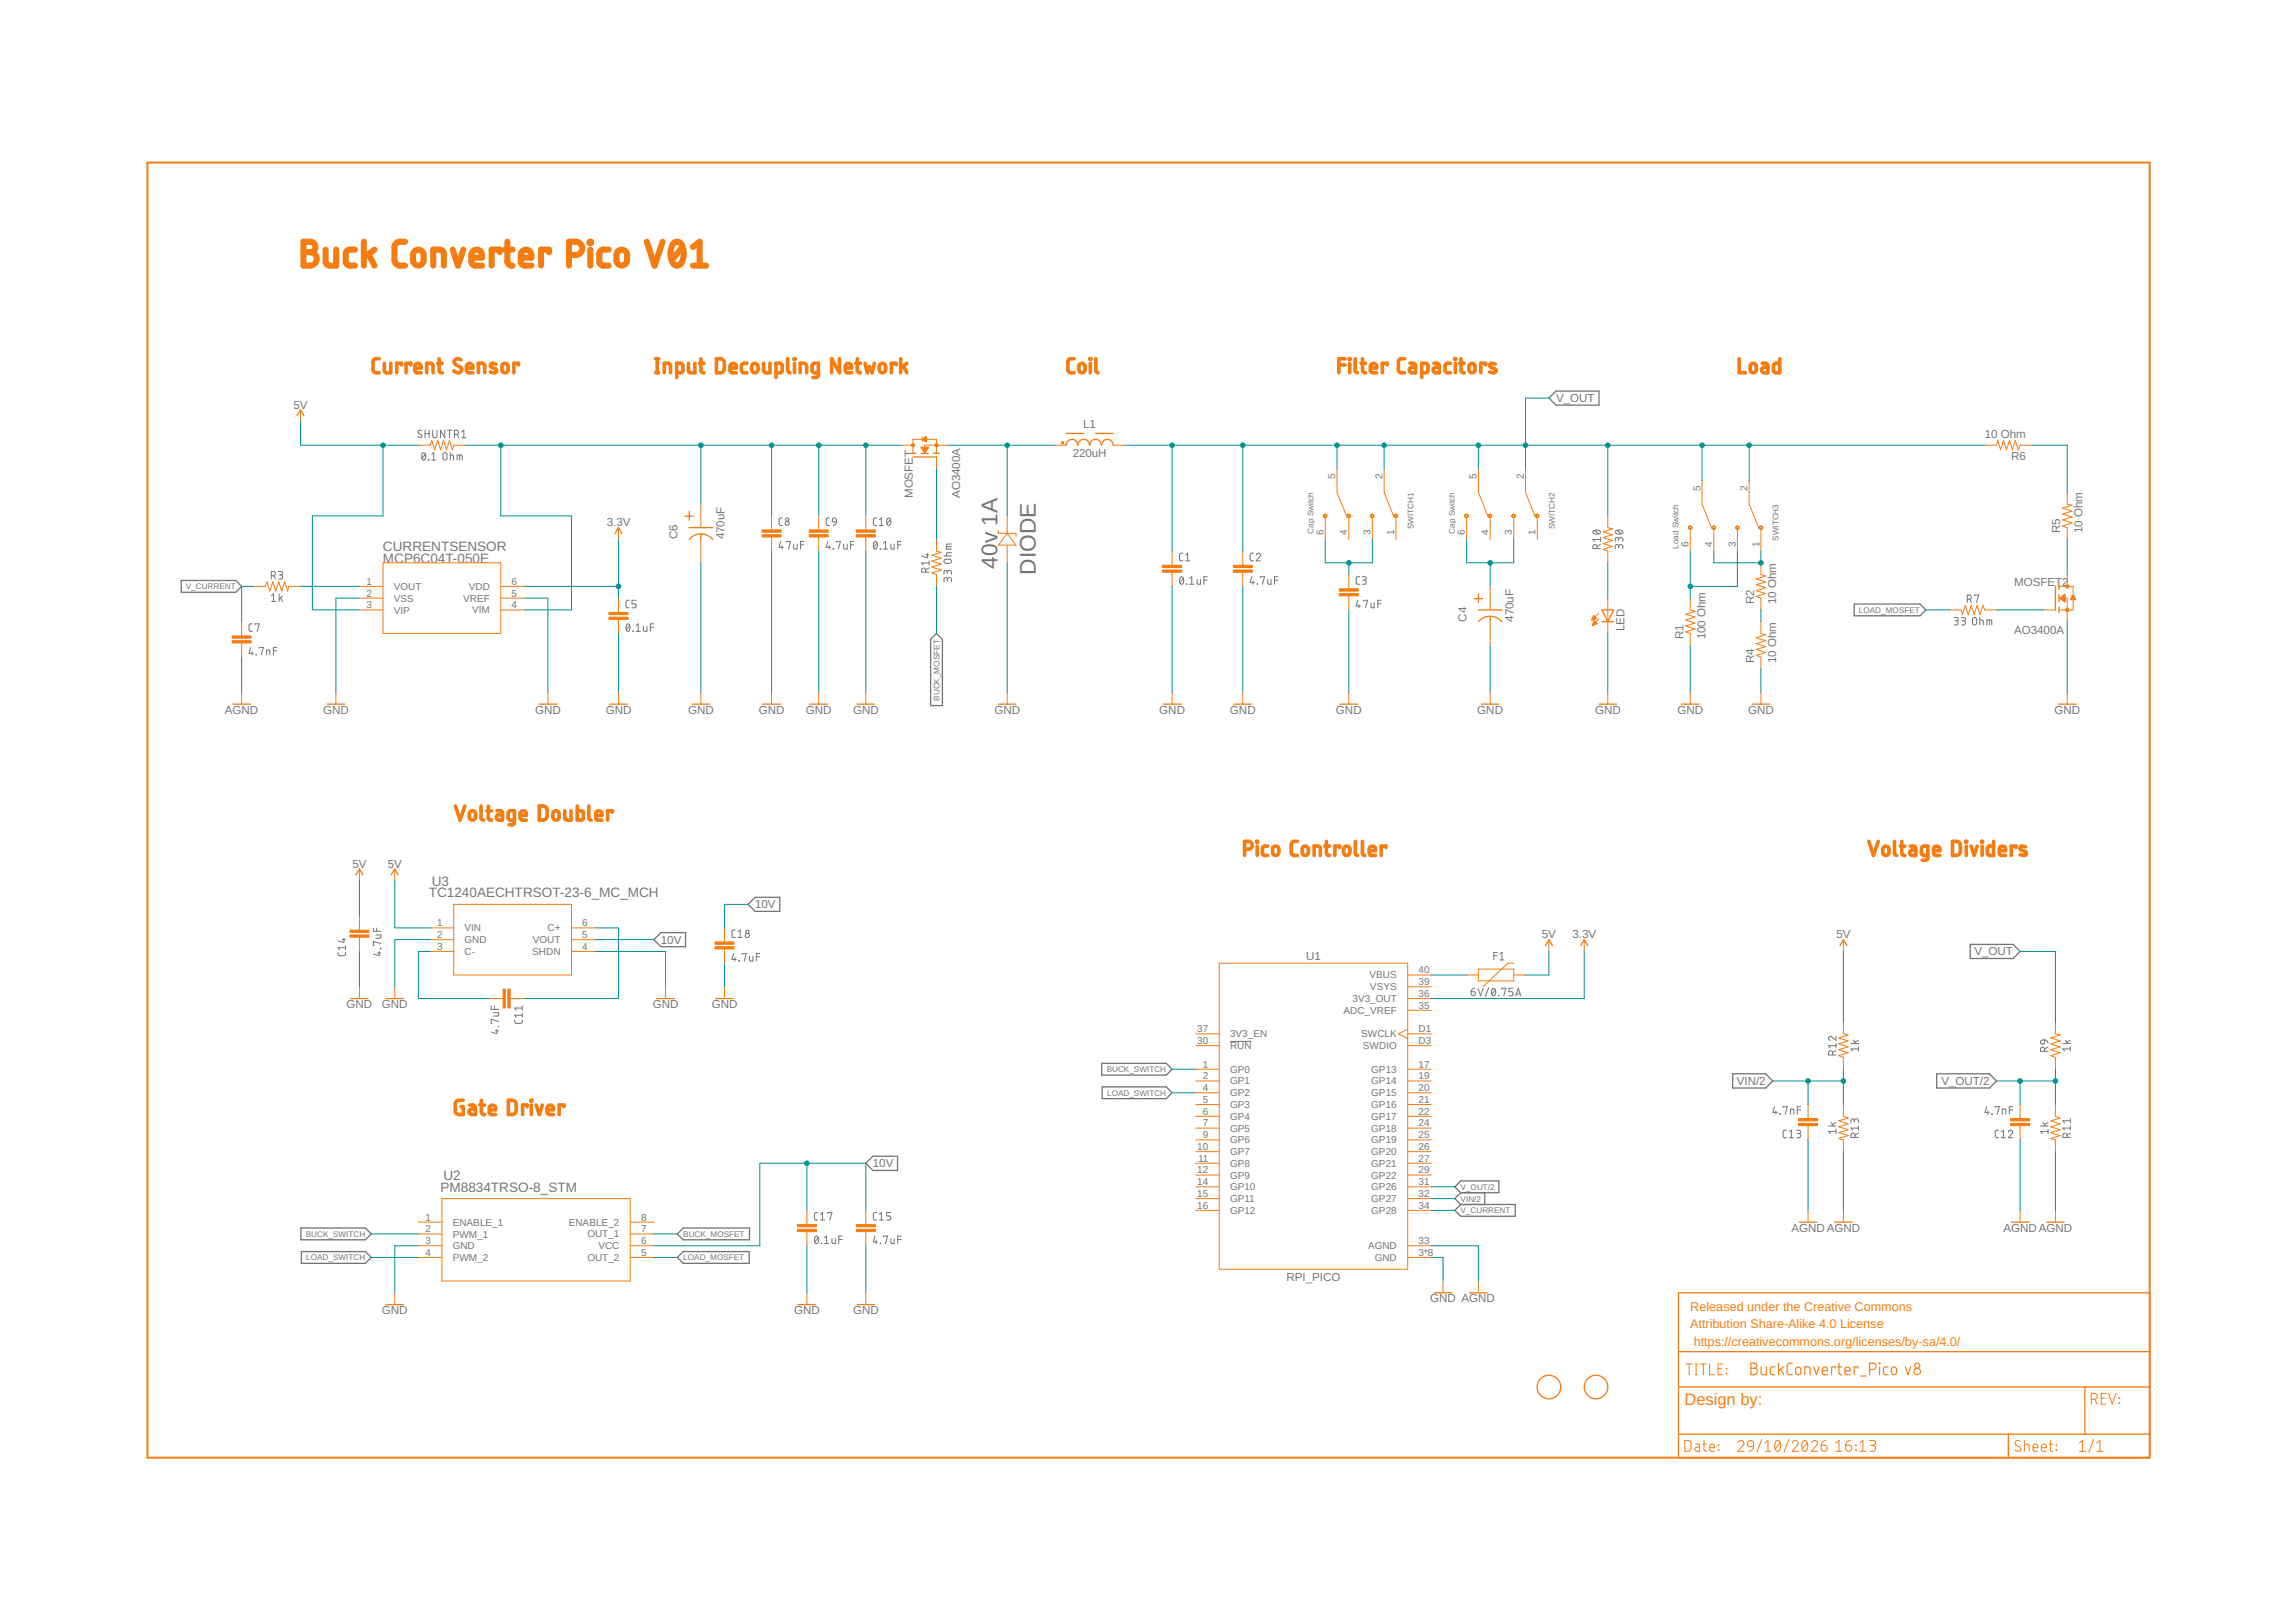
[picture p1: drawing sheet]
<svg xmlns="http://www.w3.org/2000/svg" width="297mm" height="210mm" viewBox="0 0 297 210" stroke-linecap="round" stroke-linejoin="round" font-family="sans-serif">
<defs><g id="words">
<g font-size="2.9" fill="#757575">
<text x="129.1" y="73.6" transform="rotate(-90 129.1 73.6)">40v 1A</text>
<text x="134" y="74.4" transform="rotate(-90 134 74.4)">DIODE</text>
</g>
<text font-size="2.1" fill="#f57c10" x="217.9" y="181.8">Design by:</text>
<g font-size="1.8" fill="#757575">
<text x="49.5" y="71.3">CURRENTSENSOR</text>
<text x="49.5" y="72.8">MCP6C04T-050E</text>
<text x="55.5" y="116.1">TC1240AECHTRSOT-23-6_MC_MCH</text>
<text x="55.9" y="114.6">U3</text>
<text x="57" y="154.2">PM8834TRSO-8_STM</text>
<text x="57.4" y="152.7">U2</text>
</g>
<g font-size="1.6" fill="#f57c10">
<text x="218.7" y="169.6">Released under the Creative Commons</text>
<text x="218.7" y="171.9">Attribution Share-Alike 4.0 License</text>
<text x="219.1" y="174.2">https://creativecommons.org/licenses/by-sa/4.0/</text>
</g>
<g font-size="1.5" fill="#757575">
<text x="38" y="52.9">5V</text>
<text x="201.3" y="52">V_OUT</text>
<text x="138.8" y="59.1">220uH</text>
<text x="140.1" y="55.3">L1</text>
<text x="256.8" y="56.7">10 Ohm</text>
<text x="260.2" y="59.6">R6</text>
<text x="118.1" y="64.5" transform="rotate(-90 118.1 64.5)">MOSFET</text>
<text x="124.2" y="64.5" transform="rotate(-90 124.2 64.5)">AO3400A</text>
<text x="78.5" y="68.1">3.3V</text>
<text x="87.6" y="69.8" transform="rotate(-90 87.6 69.8)">C6</text>
<text x="93.7" y="69.8" transform="rotate(-90 93.7 69.8)">470uF</text>
<text x="266.5" y="69" transform="rotate(-90 266.5 69)">R5</text>
<text x="269.4" y="69" transform="rotate(-90 269.4 69)">10 Ohm</text>
<text x="260.6" y="75.9">MOSFET2</text>
<text x="189.7" y="80.5" transform="rotate(-90 189.7 80.5)">C4</text>
<text x="195.8" y="80.5" transform="rotate(-90 195.8 80.5)">470uF</text>
<text x="210.1" y="81.7" transform="rotate(-90 210.1 81.7)">LED</text>
<text x="217.8" y="82.7" transform="rotate(-90 217.8 82.7)">R1</text>
<text x="220.7" y="82.7" transform="rotate(-90 220.7 82.7)">100 Ohm</text>
<text x="226.9" y="78.2" transform="rotate(-90 226.9 78.2)">R2</text>
<text x="229.8" y="78.2" transform="rotate(-90 229.8 78.2)">10 Ohm</text>
<text x="260.6" y="82">AO3400A</text>
<text x="226.9" y="85.8" transform="rotate(-90 226.9 85.8)">R4</text>
<text x="229.8" y="85.8" transform="rotate(-90 229.8 85.8)">10 Ohm</text>
<text x="29.1" y="92.3">AGND</text>
<text x="41.8" y="92.3">GND</text>
<text x="69.2" y="92.3">GND</text>
<text x="78.4" y="92.3">GND</text>
<text x="89" y="92.3">GND</text>
<text x="98.2" y="92.3">GND</text>
<text x="104.3" y="92.3">GND</text>
<text x="110.4" y="92.3">GND</text>
<text x="128.7" y="92.3">GND</text>
<text x="150" y="92.3">GND</text>
<text x="159.1" y="92.3">GND</text>
<text x="172.8" y="92.3">GND</text>
<text x="191.1" y="92.3">GND</text>
<text x="206.4" y="92.3">GND</text>
<text x="217" y="92.3">GND</text>
<text x="226.2" y="92.3">GND</text>
<text x="265.8" y="92.3">GND</text>
<text x="45.6" y="112.3">5V</text>
<text x="50.2" y="112.3">5V</text>
<text x="97.7" y="117.6">10V</text>
<text x="85.5" y="122.1">10V</text>
<text x="169" y="124.2">U1</text>
<text x="199.5" y="121.4">5V</text>
<text x="203.4" y="121.4">3.3V</text>
<text x="237.6" y="121.4">5V</text>
<text x="255.5" y="123.6">V_OUT</text>
<text x="44.8" y="130.4">GND</text>
<text x="49.4" y="130.4">GND</text>
<text x="84.5" y="130.4">GND</text>
<text x="92.1" y="130.4">GND</text>
<text x="224.7" y="140.4">VIN/2</text>
<text x="251.2" y="140.4">V_OUT/2</text>
<text x="112.9" y="151.1">10V</text>
<text x="231.8" y="159.4">AGNDAGND</text>
<text x="259.2" y="159.4">AGNDAGND</text>
<text x="166.4" y="165.8">RPI_PICO</text>
<text x="49.4" y="170">GND</text>
<text x="102.7" y="170">GND</text>
<text x="110.4" y="170">GND</text>
<text x="185" y="168.5">GND AGND</text>
</g>
<g font-size="1.3" fill="#757575">
<text x="172.8" y="62" transform="rotate(-90 172.8 62)">5</text>
<text x="178.8" y="62" transform="rotate(-90 178.8 62)">2</text>
<text x="191" y="62" transform="rotate(-90 191 62)">5</text>
<text x="197.1" y="62" transform="rotate(-90 197.1 62)">2</text>
<text x="220" y="63.5" transform="rotate(-90 220 63.5)">5</text>
<text x="226.1" y="63.5" transform="rotate(-90 226.1 63.5)">2</text>
<text x="171.2" y="69.2" transform="rotate(-90 171.2 69.2)">6</text>
<text x="174.3" y="69.2" transform="rotate(-90 174.3 69.2)">4</text>
<text x="177.3" y="69.2" transform="rotate(-90 177.3 69.2)">3</text>
<text x="180.4" y="69.2" transform="rotate(-90 180.4 69.2)">1</text>
<text x="189.5" y="69.2" transform="rotate(-90 189.5 69.2)">6</text>
<text x="192.6" y="69.2" transform="rotate(-90 192.6 69.2)">4</text>
<text x="195.6" y="69.2" transform="rotate(-90 195.6 69.2)">3</text>
<text x="198.7" y="69.2" transform="rotate(-90 198.7 69.2)">1</text>
<text x="218.5" y="70.7" transform="rotate(-90 218.5 70.7)">6</text>
<text x="221.5" y="70.7" transform="rotate(-90 221.5 70.7)">4</text>
<text x="224.6" y="70.7" transform="rotate(-90 224.6 70.7)">3</text>
<text x="227.6" y="70.7" transform="rotate(-90 227.6 70.7)">1</text>
<text x="47.4" y="75.7">1</text>
<text x="47.4" y="77.2">2</text>
<text x="50.9" y="76.3">VOUT</text>
<text x="50.9" y="77.9">VSS</text>
<text x="59.9" y="77.9">VREF</text>
<text x="60.7" y="76.3">VDD</text>
<text x="66.2" y="77.2">5</text>
<text x="66.2" y="75.7">6</text>
<text x="47.4" y="78.7">3</text>
<text x="50.9" y="79.4">VIP</text>
<text x="61.1" y="79.4">VIM</text>
<text x="66.2" y="78.7">4</text>
<text x="56.6" y="119.9">1</text>
<text x="75.3" y="119.9">6</text>
<text x="56.6" y="121.4">2</text>
<text x="56.6" y="122.9">3</text>
<text x="60.1" y="120.5">VIN</text>
<text x="60.1" y="122.1">GND</text>
<text x="60.1" y="123.6">C-</text>
<text x="68.9" y="123.6">SHDN</text>
<text x="68.9" y="122.1">VOUT</text>
<text x="70.8" y="120.5">C+</text>
<text x="75.3" y="122.9">4</text>
<text x="75.3" y="121.4">5</text>
<text x="183.5" y="126">40</text>
<text x="173.8" y="131.2">ADC_VREF</text>
<text x="175" y="129.7">3V3_OUT</text>
<text x="177.2" y="126.6">VBUS</text>
<text x="177.2" y="128.1">VSYS</text>
<text x="183.5" y="130.5">35</text>
<text x="183.5" y="129">36</text>
<text x="183.5" y="127.5">39</text>
<text x="154.9" y="135.1">30</text>
<text x="154.9" y="133.6">37</text>
<text x="159.1" y="135.8">RUN</text>
<text x="159.1" y="134.2">3V3_EN</text>
<text x="176.1" y="134.2">SWCLK</text>
<text x="176.3" y="135.8">SWDIO</text>
<text x="183.5" y="133.6">D1</text>
<text x="183.5" y="135.1">D3</text>
<text x="155.6" y="138.1">1</text>
<text x="155.6" y="139.7">2</text>
<text x="155.6" y="141.2">4</text>
<text x="155.6" y="142.7">5</text>
<text x="159.1" y="138.8">GP0</text>
<text x="159.1" y="140.3">GP1</text>
<text x="159.1" y="141.9">GP2</text>
<text x="159.1" y="143.4">GP3</text>
<text x="177.4" y="138.8">GP13</text>
<text x="177.4" y="140.3">GP14</text>
<text x="177.4" y="141.9">GP15</text>
<text x="177.4" y="143.4">GP16</text>
<text x="183.5" y="138.1">17</text>
<text x="183.5" y="139.7">19</text>
<text x="183.5" y="141.2">20</text>
<text x="183.5" y="142.7">21</text>
<text x="154.9" y="148.8">10</text>
<text x="155.6" y="144.2">6</text>
<text x="155.6" y="145.8">7</text>
<text x="155.6" y="147.3">9</text>
<text x="159.1" y="144.9">GP4</text>
<text x="159.1" y="146.4">GP5</text>
<text x="159.1" y="148">GP6</text>
<text x="159.1" y="149.5">GP7</text>
<text x="177.4" y="144.9">GP17</text>
<text x="177.4" y="146.4">GP18</text>
<text x="177.4" y="148">GP19</text>
<text x="177.4" y="149.5">GP20</text>
<text x="183.5" y="144.2">22</text>
<text x="183.5" y="145.8">24</text>
<text x="183.5" y="147.3">25</text>
<text x="183.5" y="148.8">26</text>
<text x="154.9" y="151.9">12</text>
<text x="154.9" y="153.4">14</text>
<text x="154.9" y="154.9">15</text>
<text x="155" y="150.3">11</text>
<text x="159.1" y="152.5">GP9</text>
<text x="159.1" y="151">GP8</text>
<text x="159.1" y="154.1">GP10</text>
<text x="159.1" y="155.6">GP11</text>
<text x="177.4" y="151">GP21</text>
<text x="177.4" y="152.5">GP22</text>
<text x="177.4" y="154">GP26</text>
<text x="177.4" y="155.6">GP27</text>
<text x="183.5" y="150.3">27</text>
<text x="183.5" y="151.9">29</text>
<text x="183.5" y="153.4">31</text>
<text x="183.5" y="154.9">32</text>
<text x="55" y="158">1</text>
<text x="55" y="159.5">2</text>
<text x="55" y="161">3</text>
<text x="58.6" y="158.6">ENABLE_1</text>
<text x="58.6" y="160.1">PWM_1</text>
<text x="58.6" y="161.7">GND</text>
<text x="73.6" y="158.6">ENABLE_2</text>
<text x="76" y="160.1">OUT_1</text>
<text x="77.4" y="161.7">VCC</text>
<text x="82.9" y="161">6</text>
<text x="82.9" y="159.5">7</text>
<text x="82.9" y="158">8</text>
<text x="154.9" y="156.4">16</text>
<text x="159.1" y="157.1">GP12</text>
<text x="177" y="161.7">AGND</text>
<text x="177.4" y="157.1">GP28</text>
<text x="183.5" y="161">33</text>
<text x="183.5" y="156.4">34</text>
<text x="55" y="162.5">4</text>
<text x="58.6" y="163.2">PWM_2</text>
<text x="76" y="163.2">OUT_2</text>
<text x="82.9" y="162.5">5</text>
<text x="177.9" y="163.2">GND</text>
<text x="183.5" y="162.5">3*8</text>
</g>
<g font-size="1.1" fill="#757575">
<text x="169.9" y="69.1" transform="rotate(-90 169.9 69.1)">Cap Switch</text>
<text x="182.9" y="68.5" transform="rotate(-90 182.9 68.5)">SWITCH1</text>
<text x="188.2" y="69.1" transform="rotate(-90 188.2 69.1)">Cap Switch</text>
<text x="201.2" y="68.5" transform="rotate(-90 201.2 68.5)">SWITCH2</text>
<text x="217.2" y="71" transform="rotate(-90 217.2 71)">Load Switch</text>
<text x="230.1" y="70" transform="rotate(-90 230.1 70)">SWITCH3</text>
<text x="24" y="76.3">V_CURRENT</text>
<text x="240.5" y="79.3">LOAD_MOSFET</text>
<text x="121.5" y="90.7" transform="rotate(-90 121.5 90.7)">BUCK_MOSFET</text>
<text x="143.2" y="138.7">BUCK_SWITCH</text>
<text x="143.2" y="141.8">LOAD_SWITCH</text>
<text x="189" y="155.5">VIN/2</text>
<text x="189" y="154">V_OUT/2</text>
<text x="39.6" y="160.1">BUCK_SWITCH</text>
<text x="88.4" y="160.1">BUCK_MOSFET</text>
<text x="189" y="157">V_CURRENT</text>
<text x="39.6" y="163.1">LOAD_SWITCH</text>
<text x="88.4" y="163.1">LOAD_MOSFET</text>
</g>
</g></defs>
<g fill="none" stroke="#757575" stroke-width=".13">
<path d="M54.5 55.8a.26 .26 0 0 0-.3-.1 .26 .26 0 0 0-.1 .3l.4 .2a.22 .22 0 0 1 .1 .3 .22 .22 0 0 1-.2 .1l-.3-.1M54.7 58.6h.1a.57 .57 0 0 1 0 .9 .62 .62 0 0 1-.1-.9zM55 55.7v.9M55 56.1h.5M55 58.8l-.4 .5M55.4 59.5h.1zM55.5 55.7v.9M55.9 59.5h.5M55.9 58.8l.2-.2v.9M56 55.7v.7a.28 .28 0 0 0 .3 .2 .28 .28 0 0 0 .2-.2v-.7M57.4 58.6a.27 .27 0 0 1 .3 0 .27 .27 0 0 1 .1 .2v.5a.27 .27 0 0 1-.2 .2 .27 .27 0 0 1-.3-.2zM57.5 55.7v.9l-.5-.9v.9"/>
<path d="M57.9 55.7h.5M58.2 55.7v.9M58.3 58.9l.4 .1v.5M58.3 58.6v.9M58.8 56.2h.3a.28 .28 0 0 0 .2-.3 .28 .28 0 0 0-.2-.2h-.3v.9M59.1 59.5v-.6l.7 .1v.5M59.1 56.2l.3 .4M59.5 58.9v.6M59.7 55.9l.3-.2v.9M59.7 56.6h.6M35.1 74.5h.3a.28 .28 0 0 0 .2-.3 .28 .28 0 0 0-.2-.2h-.3v.9M35.1 77.1l.3-.2v.9"/>
<path d="M35.1 77.8h.6M35.4 74.5l.2 .4M36 74h.3a.22 .22 0 0 1 .3 .1 .22 .22 0 0 1-.1 .3h-.4M36.1 76.9v.9M36.3 74.4a.26 .26 0 0 1 .3 .3 .26 .26 0 0 1-.3 .2h-.3M36.3 77.4l.2 .4M36.5 77.2l-.4 .3M81.4 77.7h-.3l-.1 .2v.6l.4 .2M82.3 77.7h-.5v.4h.3a.27 .27 0 0 1 .2 .3 .27 .27 0 0 1-.2 .3h-.3M101 70.1l-.2 .7h.5M101.2 70.6v.5M101.2 67l-.3 .1-.1 .1v.7l.4 .1"/>
<path d="M101.7 70.2v-.1h.6l-.3 1M102.7 70.4v.6l.1 .1h.3v-.7M103.6 70.5h.4M104 70.1h-.4v1M107.1 70.1l-.2 .7h.5M107.3 70.6v.5M107.3 67l-.3 .1-.1 .1v.7l.4 .1M107.8 67.1a.28 .28 0 0 1 .4 .2v.3l-.4-.1-.1-.1zM107.8 71v.1zM108.2 67.6a.43 .43 0 0 1-.4 .4M108.2 70.2v-.1h.5l-.2 1M109.2 70.4v.6l.1 .1h.3v-.7"/>
<path d="M110 70.5h.5M110.5 70.1h-.5v1M113.1 70.1h.1a.59 .59 0 0 1 0 1 .65 .65 0 0 1-.1-1zM113.4 67l-.3 .1-.1 .1v.7l.4 .1M113.5 70.3l-.5 .5M113.8 68h.5M113.8 67.2l.2-.2v1M113.9 71v.1zM114.3 71.1h.5M114.3 70.3l.3-.2v1M114.9 67.1l.1-.1a.57 .57 0 0 1 0 1h-.1l-.2-.3v-.4zM115.2 67.2l-.5 .6"/>
<path d="M115.3 70.4v.6l.1 .1h.3v-.7M116.1 70.5h.5M116.6 70.1h-.5v1M119.8 74v-.2a.27 .27 0 0 0-.3-.3 .27 .27 0 0 0-.3 .3v.2h1M119.8 71.8h.4M120 71.6v.6l-.8-.2M120.2 73.5l-.4 .2M120.2 72.9h-1l.2 .2M120.2 72.6v.5M122.1 71.9h1M122.2 72.5a.8 .8 0 0 1 .7-.1 .27 .27 0 0 1 .2 .3 .27 .27 0 0 1-.3 .2h-.4a.25 .25 0 0 1-.3-.1 .25 .25 0 0 1 .1-.3zM122.4 70.7h.7"/>
<path d="M122.6 75a.28 .28 0 0 1 .2-.3 .28 .28 0 0 1 .3 .3v.3M122.6 75.2v-.2a.21 .21 0 0 0-.3-.3 .21 .21 0 0 0-.2 .3v.3M122.6 74.1a.28 .28 0 0 1 .2-.3 .28 .28 0 0 1 .3 .3v.2M122.6 74.2v-.2a.21 .21 0 0 0-.3-.2 .21 .21 0 0 0-.2 .2v.3M123.1 71.5h-.6l-.1 .4M123.1 70.4h-.6l-.1 .2v.5h.7M152.8 74.7l.1-.1a.57 .57 0 0 1 0 1 .58 .58 0 0 1-.1-.9zM153 71.6h-.3l-.1 .2v.7l.2 .1h.2M153.1 74.9l-.4 .5M153.4 72.6h.5M153.4 71.8l.2-.2v1M153.5 75.6h.1"/>
<path d="M153.9 75.6h.6M153.9 74.9l.3-.3v1M154.9 75v.5l.1 .1h.3v-.6M155.7 75.1h.5M156.2 74.6h-.5v1M161.9 74.6l-.2 .8h.6M162.1 75.2v.4M162.2 71.6h-.4l-.1 .2 .1 .7 .1 .1h.3M162.5 71.8a.27 .27 0 0 1 .4-.2 .27 .27 0 0 1 .1 .4l-.5 .6h.6M162.6 75.6h.1M163 74.8v-.2h.6l-.3 1M164 75v.5l.2 .1h.2v-.6"/>
<path d="M164.9 75.1h.4M165.3 74.6h-.4v1M175.7 77.7l-.2 .7h.5M175.8 78.2v.5M175.9 74.6l-.3 .1-.1 .2v.6l.4 .1M176.2 74.6h.4a.24 .24 0 0 1 .2 .2 .24 .24 0 0 1-.1 .3h-.4M176.4 77.8v-.1h.5l-.2 1M176.5 75.1a.26 .26 0 0 1 .3 .2 .26 .26 0 0 1-.3 .3h-.3M177.4 78v.5l.1 .2h.3v-.7M178.2 78.1h.5M178.7 77.7h-.5v1M206.1 68.7l.5-.1a.38 .38 0 0 1 .5 .3 .57 .57 0 0 1-1 0z"/>
<path d="M206.3 68.6l.5 .5M206.6 71v-.3a.28 .28 0 0 0-.2-.2 .28 .28 0 0 0-.3 .2v.3h1M207.1 70.5l-.5 .2M207.1 69.8h-1l.2 .3M207.1 69.5v.6M209 68.7l.5-.1 .3 .1 .2 .2a.57 .57 0 0 1-1 0zM209.2 68.6l.5 .5M209.4 70.7a.28 .28 0 0 1 .3-.2 .28 .28 0 0 1 .3 .2v.3M209.4 70.9v-.2a.21 .21 0 0 0-.2-.2 .21 .21 0 0 0-.2 .2v.3M209.4 69.8a.28 .28 0 0 1 .3-.3 .28 .28 0 0 1 .3 .3v.3M209.4 70v-.3a.21 .21 0 0 0-.2-.2 .21 .21 0 0 0-.2 .2v.4M252.8 79.9h.3a.21 .21 0 0 1 .2 .2 .21 .21 0 0 1-.2 .2h-.2"/>
<path d="M253.7 79.9h.4a.22 .22 0 0 1 .2 .2 .22 .22 0 0 1-.1 .2h-.3M254.5 77.6h.3a.28 .28 0 0 0 .2-.3 .28 .28 0 0 0-.2-.3h-.3v1M254.8 77.6l.3 .4M255.4 77.1v-.1h.6l-.3 1M256.1 79.9v1M32.4 83.8l-.2 .7h.6M32.6 84.3v.5M32.7 80.7l-.4 .1-.1 .2 .1 .6v.1h.4M33 80.8v-.1h.5l-.2 1M33.1 84.7h.1M33.5 83.9v-.1h.6l-.3 1M34.5 84.8v-.7l.4 .1v.6"/>
<path d="M35.4 84.2h.4M35.8 83.8h-.4v1M81.1 80.8l.2-.1a.59 .59 0 0 1 0 1 .6 .6 0 0 1-.2-.9zM81.5 81l-.5 .5M81.9 81.7h.1M82.3 81.7h.5M82.3 81l.3-.3v1M83.2 81.1l.1 .5 .1 .1h.3v-.6M84.1 81.2h.5M84.6 80.7h-.5v1M253.1 80.3a.28 .28 0 0 1 .3 .3 .28 .28 0 0 1-.3 .3h-.3M254 80.3a.28 .28 0 0 1 .3 .3 .28 .28 0 0 1-.3 .3h-.3"/>
<path d="M255.2 80.1a.28 .28 0 0 1 .3-.2 .28 .28 0 0 1 .2 .3v.4a.28 .28 0 0 1-.2 .3 .28 .28 0 0 1-.3-.3zM256.1 80.2l.5 .1v.6M257 80.9v-.7h.5l.2 .1v.6M257.4 80.2v.7M43.7 123.3l.1 .3 .1 .1h.7l.1-.4M44.3 121.6h.4M44.5 121.4v.6l-.8-.2M44.7 122.4v.5M44.7 122.6h-1l.2 .3M48.3 120.1v.4h1M48.6 121h.7l-.1 .4h-.6M48.7 120.1v.4"/>
<path d="M48.8 123.3h.5M49.1 123.1v.6l-.8-.2M49.2 122.7l.1 .1zM49.3 122.1l-1-.3v.6h.1M63.5 130.2v.4h1M63.9 131.1h.6l-.1 .4h-.5M64 130.2v.4M64.1 133.4h.4M64.3 133.2v.6l-.8-.2M64.5 132.8v.1zM64.5 132.2l-1-.3v.6h.1M66.6 132v.3l.2 .1h.7l.1-.4"/>
<path d="M67.6 130.2v.5M67.6 131.1v.6M67.6 131.4h-1l.2 .3M67.6 130.5h-1l.2 .2M94.9 123.4l-.2 .8h.5M95.1 123.9v.5M95.1 120.4h-.3l-.1 .2v.6l.4 .1M95.5 121.3h.5M95.5 120.6l.3-.2v.9M95.6 124.3l.1 .1zM96 123.5v-.1h.5l-.2 1M97 123.7v.6l.1 .1h.3v-.7"/>
<path d="M97.9 123.8h.4M98.3 123.4h-.4v1M159.1 134.8h2.8M190.3 128.3h.3a.27 .27 0 0 1 .3 .3 .27 .27 0 0 1-.3 .3 .27 .27 0 0 1-.3-.3zM190.8 127.9a.43 .43 0 0 0-.5 .4M191.2 127.9l.3 1 .4-1M192.6 127.8l-.4 1.2M193.1 127.9h.1a.57 .57 0 0 1 0 1 .6 .6 0 0 1-.1-1zM193.3 123.7h.4M193.4 128.1l-.4 .6M193.7 123.3h-.4v.9M193.9 128.8h.1"/>
<path d="M194 123.5l.3-.2v.9M194 124.2h.6M194.3 128v-.1h.5l-.3 1M195.7 127.9h-.5v.4h.3a.27 .27 0 0 1 .3 .3 .27 .27 0 0 1-.3 .3h-.3M196.1 128.9l.3-1 .3 1M196.2 128.6h.5M237.1 136.5v-.3a.27 .27 0 0 0-.3-.2 .27 .27 0 0 0-.2 .2v.3h.9M237.5 134.1v.5l-.5-.4a.26 .26 0 0 0-.4 .1 .26 .26 0 0 0 .2 .3M237.5 135v.6M237.5 136l-.4 .2M237.5 135.3h-.9l.2 .3M239.5 135h.9"/>
<path d="M239.8 134.6l.3 .4M240.4 135.7h-.9l.2 .3M240.4 135.5v.5M240.4 134.6l-.4 .3M264 134.7l.5-.1v.3a.27 .27 0 0 1-.4 .2 .27 .27 0 0 1-.1-.4zM264.5 136.1v-.3a.27 .27 0 0 0-.2-.3 .27 .27 0 0 0-.3 .3v.3h1M264.5 134.6a.43 .43 0 0 1 .5 .4M265 135.5l-.5 .2M266.9 135h.9M267.2 134.6l.3 .4M267.8 135.7h-.9l.2 .3M267.8 135.5v.5"/>
<path d="M267.8 134.6l-.4 .3M105.5 160h.1a.57 .57 0 0 1 0 .9 .62 .62 0 0 1-.1-.9zM105.8 156.9l-.3 .1-.1 .1v.7l.4 .1M106.2 157.9h.5M106.2 157.1l.2-.2v1M107.1 157v-.1h.5l-.2 1M108.9 160h-.4v.9M113.2 160l-.2 .7h.5M113.4 156.9l-.3 .1-.1 .1v.7l.4 .1M113.8 157.1l.2-.2v1M113.8 157.9h.5M115.3 156.9h-.6v.5h.4l.2 .2-.2 .3h-.4"/>
<path d="M116.6 160h-.5v.9M229.6 143.2l-.2 .8h.5M229.7 143.7v.5M230.3 144.1v.1zM230.7 143.3v-.1h.5l-.3 1M231.1 146.3h-.3l-.1 .2v.6l.4 .1M231.5 147.2h.5M231.5 146.5l.3-.2v.9M231.6 144.2v-.7l.5 .1v.6M232.4 146.3h.3a.21 .21 0 0 1 .3 .2 .21 .21 0 0 1-.3 .2h-.2M232.5 143.6h.5M232.7 146.7a.28 .28 0 0 1 .3 .3 .28 .28 0 0 1-.3 .2h-.3"/>
<path d="M233 143.2h-.5v1M236.6 145.7h.9M236.9 145.3l.3 .4M237.5 146.4h-.9l.2 .3M237.5 146.1v.6M237.5 145.3l-.4 .2M239.9 145a.28 .28 0 0 1 .3-.2 .28 .28 0 0 1 .2 .2v.3M239.9 145.2v-.2a.21 .21 0 0 0-.2-.2 .21 .21 0 0 0-.2 .2v.3M240 147.2v-.3a.27 .27 0 0 0-.3-.3 .27 .27 0 0 0-.2 .3v.3h.9M240.4 145.7v.5M240.4 146h-.9l.2 .2M240.4 146.6l-.4 .3"/>
<path d="M257 143.2l-.2 .8h.5M257.2 143.7v.5M257.7 144.1v.1zM258.1 143.3v-.1h.6l-.3 1M258.6 146.3h-.4l-.1 .2v.6l.5 .1M258.9 147.2h.5M258.9 146.5l.3-.2v.9M259.1 144.2v-.7l.4 .1v.6M259.8 146.5a.27 .27 0 0 1 .4-.2 .27 .27 0 0 1 .1 .4l-.5 .5h.6M259.9 143.6h.5M260.4 143.2h-.5v1M264 145.7h1"/>
<path d="M264.3 145.3l.3 .4M265 146.4h-1l.2 .3M265 146.1v.6M265 145.3l-.5 .2M267.4 147.2v-.3a.28 .28 0 0 0-.3-.3 .28 .28 0 0 0-.2 .3v.3h.9M267.8 144.8v.5M267.8 145.7v.5M267.8 146.6l-.4 .3M267.8 146h-.9l.2 .2M267.8 145h-.9l.2 .3M105.9 160.2l-.5 .5M106.3 160.9h.1"/>
<path d="M106.7 160.9h.5M106.7 160.2l.2-.2v.9M107.6 160.3l.1 .6h.1h.3v-.6M108.5 160.4h.4M113.3 160.5v.4M113.9 160.9h.1M114.3 160.1v-.1h.5l-.2 .9M115.3 160.3v.6h.1h.3v-.6M116.1 160.4h.5"/>
<circle cx="101.8" cy="67.7" r=".27"/>
<circle cx="101.8" cy="67.2" r=".22"/>
<circle cx="96.7" cy="120.6" r=".22"/>
<circle cx="96.7" cy="121.1" r=".27"/>
</g>
<g fill="none" stroke="#757575" stroke-width=".17">
<path d="M200.4 51.5l.9-.9h5.6v1.8h-5.6zM23.5 75.1h7l.8 .8-.8 .7h-7zM239.9 78.2h8.5l.8 .7-.8 .8h-8.5zM120.4 82.7l.8-.7 .7 .7v8.6h-1.5zM96.8 117l.9-.9h3.2v1.8h-3.2zM84.6 121.6l.9-.9h3.2v1.8h-3.2zM142.5 137.6h8.4l.7 .8-.7 .7h-8.4zM224.2 139h4.2l.9 .9-.9 .9h-4.2zM250.5 139h6.9l.9 .9-.9 .9h-6.9zM254.9 122.2h5.5l.9 .9-.9 .9h-5.5zM38.9 158.9h8.4l.7 .8-.7 .7h-8.4zM87.6 159.7l.8-.8h8.6v1.5h-8.6z"/>
<path d="M112.9 149.6h3.2v1.9h-3.2l-.9-1zM142.6 140.7h8.3l.7 .7-.7 .8h-8.3zM188.2 156.6l.8-.7h7v1.5h-7zM188.2 153.6l.8-.8h4.9v1.5h-4.9zM189 154.3l-.8 .8 .8 .8M192.1 154.3v1.6M39 162h8.3l.7 .7-.7 .8h-8.3zM88.4 162h8.5v1.5h-8.5l-.8-.8z"/>
</g>
<g fill="none" stroke="#f57c10" stroke-width=".17">
<path d="M38.4 53.8l.5-.8 .4 .8M117.7 58.7h.8M118.1 59.1h3.1M119.2 58.7h.9M120.8 58.7h.7M137.9 57.6a.76 .76 0 0 1 .8-.7 .76 .76 0 0 1 .7 .7 .76 .76 0 0 1 .8-.7 .76 .76 0 0 1 .8 .7 .76 .76 0 0 1 .7-.7 .76 .76 0 0 1 .8 .7 .76 .76 0 0 1 .8-.7 .76 .76 0 0 1 .7 .7M137.9 56.1h2.3M141.7 56.1h2.3M79.6 69l.4-.7 .5 .7M88.6 66.8h1.1M89.2 68.3h3M89.2 66.2v1.1"/>
<path d="M90.7 69.1a2.04 2.04 0 0 0-1.5 .7M90.7 69.1a1.97 1.97 0 0 1 1.5 .7M90.7 69.1v.7M190.7 77.5h1.1M191.3 78.9h3M191.3 76.9v1.1M192.8 79.8a1.84 1.84 0 0 0-1.5 .7M192.8 79.8a1.9 1.9 0 0 1 1.5 .7M192.8 79.8v.7M207.2 78.9h1.6l-.8 1.6zM265.9 75.9v3M266.4 75.5v.8"/>
<path d="M266.4 77v.9M266.4 78.5v.8M30.1 91.1h2.3M42.3 91.1h2.3M69.7 91.1h2.3M78.9 91.1h2.3M89.5 91.1h2.3M98.7 91.1h2.3M104.8 91.1h2.3M110.9 91.1h2.3M129.2 91.1h2.2M150.5 91.1h2.3"/>
<path d="M159.6 91.1h2.3M173.4 91.1h2.2M191.6 91.1h2.3M206.9 91.1h2.2M207.2 80.5h1.6M217.5 91.1h2.3M226.7 91.1h2.3M266.3 91.1h2.3M46 113.2l.5-.7 .4 .7M50.6 113.2l.5-.7 .4 .7M45.4 129.2h2.2M49.9 129.2h2.3"/>
<path d="M85 129.2h2.2M92.6 129.2h2.3M199.9 122.4l.5-.8 .5 .8M204.5 122.4l.5-.8 .4 .8M238 122.4l.5-.8 .5 .8M232.8 158.2h2.3M237.3 158.2h2.3M260.2 158.2h2.3M264.8 158.2h2.3M49.9 168.8h2.3M103.3 168.8h2.2M110.9 168.8h2.3"/>
<path d="M185.5 167.3h2.3M190.1 167.3h2.3M217.1 167.3h61v21.3h-61zM217.1 179.5h61M217.1 174.9h61M269.7 179.5v6.1M217.1 185.6h61M259.8 185.6v3"/>
<circle cx="200.4" cy="179.5" r="1.52"/>
<circle cx="206.5" cy="179.5" r="1.52"/>
</g>
<g fill="none" stroke="#f57c10" stroke-width=".13">
<path d="M38.9 53v1.6M54.1 57.6h1.5l.3-.6 .3 1.2 .4-1.2 .4 1.2 .4-1.2 .4 1.2 .3-1.2 .4 1.2 .2-.6h1.5M116.6 57.6h1.5M118.1 58.7v-1.8h3.1v1.8M119.3 56.5v.6M121.2 59.1v1.6M122.7 57.6h-3.1v1.1M136.4 57.6h1.5M144 57.6h1.5M256.8 57.6h1.5l.1-.6 .4 1.2 .4-1.2 .4 1.2 .4-1.2 .3 1.2 .4-1.2 .4 1.2 .2-.6h1.6M32.8 75.9h1.5l.2-.6 .4 1.2 .4-1.2 .4 1.2 .4-1.2 .3 1.2 .4-1.2 .4 1.2 .2-.6h1.5M46.5 77.4h3.1"/>
<path d="M46.5 78.9h3.1M46.5 75.9h3.1M49.6 72.8h15.2v9.2h-15.2zM64.8 77.4h3M64.8 78.9h3M64.8 75.9h3M80 68.3v1.5M80 77.4v1.8M90.7 65.2v3.1M90.7 69.8v3M99.8 66.8v1.8M99.8 69.5v1.8"/>
<path d="M105.9 66.8v1.8M105.9 69.5v1.8M112 66.8v1.8M112 69.5v1.8M121.2 69.8v1.5l.6 .2-1.3 .4 1.3 .3-1.3 .4 1.3 .4-1.3 .4 1.3 .4-1.3 .3 .7 .3v1.5M129.2 68.6v.4h2.2v.4M130.3 66.8v2.2M130.3 70.6v2.2M130.3 69l1.1 1.5h-2.2zM151.6 71.3v1.9M151.6 74.1v1.8M160.8 71.3v1.9"/>
<path d="M160.8 74.1v1.8M171.4 67v2.8M173 60.7v3l1.2 3.2M174.5 67v2.8M174.5 74.4v1.8M174.5 77.1v1.8M177.5 67v2.8M179.1 60.7v3l1.2 3.2M180.6 67v2.8M189.7 67v2.8M191.3 60.7v3l1.2 3.2M192.8 67v2.8"/>
<path d="M192.8 75.9v3M195.8 67v2.8M197.4 60.7v3l1.2 3.2M198.9 67v2.8M206.8 79.4l-.8 .8M208 66.8v1.5l.6 .1-1.2 .4 1.2 .4-1.2 .4 1.2 .4-1.2 .3 1.2 .4-1.2 .4 .6 .2v1.5M208 77.4v4.6M218.7 68.5v2.8M218.7 77.4v1.5l.6 .2-1.2 .4 1.2 .4-1.2 .3 1.2 .4-1.2 .4 1.2 .4-1.2 .4 .6 .2v1.5M220.2 62.2v3l1.3 3.2M221.7 68.5v2.8M224.8 68.5v2.8"/>
<path d="M226.3 62.2v3l1.3 3.2M227.8 68.5v2.8M227.8 72.8v1.6l.6 .1-1.2 .4 1.2 .4-1.2 .4 1.2 .4-1.2 .3 1.2 .4-1.2 .4 .6 .2v1.5M252.2 78.9h1.5l.2 .6 .4-1.2 .3 1.2 .4-1.2 .4 1.2 .4-1.2 .4 1.2 .3-1.2 .3 .6h1.5M264.4 78.9h1.5M266.4 77.4h1v3.1M266.4 75.9h1.8v3h-1.8M267.4 63.7v1.5l.7 .2-1.3 .4 1.3 .3-1.3 .4 1.3 .4-1.3 .4 1.3 .4-1.3 .4 .6 .2v1.5M267.4 74.4v1.5M267.9 77.1h.6M31.3 80.5v1.8M31.3 83.2v1.8"/>
<path d="M31.3 89.6v1.5M43.5 89.6v1.5M70.9 89.6v1.5M80 80.2v1.8M80 89.6v1.5M90.7 89.6v1.5M99.8 89.6v1.5M105.9 89.6v1.5M112 89.6v1.5M130.3 89.6v1.5M151.6 89.6v1.5M160.8 89.6v1.5"/>
<path d="M174.5 89.6v1.5M192.8 80.5v3M192.8 89.6v1.5M206.9 80.1l-.9 .8M208 89.6v1.5M218.7 89.6v1.5M227.8 80.5v1.5l.6 .1-1.2 .4 1.2 .4-1.2 .4 1.2 .4-1.2 .4 1.2 .3-1.2 .4 .6 .2v1.6M227.8 89.6v1.5M267.4 89.6v1.5M46.5 112.5v1.5M46.5 118.6v1.8M51.1 112.5v1.5"/>
<path d="M58.7 117h15.2v9.2h-15.2zM46.5 121.3v1.8M46.5 127.7v1.5M51.1 127.7v1.5M55.6 120.1h3.1M55.6 121.6h3.1M55.6 123.1h3.1M63.3 129.2h1.8M66 129.2h1.8M73.9 120.1h3.1M73.9 121.6h3.1M73.9 123.1h3.1"/>
<path d="M86.1 127.7v1.5M93.7 120.1v1.8M93.7 122.8v1.9M93.7 127.7v1.5M154.7 138.4h3M154.7 139.9h3M154.7 135.3h3M154.7 133.8h3M157.7 124.7h24.4v39.6h-24.4zM182.1 138.4h3.1M182.1 139.9h3.1M182.1 135.3h3.1"/>
<path d="M182.1 130.7h3.1M182.1 129.2h3.1M182.1 133.8h3.1M182.1 127.7h3.1M182.1 126.2h3.1M182.1 133.2l-1.2 .6 1.2 .6M189.7 126.2h1.6M191.3 125.4h4.5v1.5h-4.5zM195.8 124.7h-.7l-3.2 3M195.8 126.2h1.6M200.4 121.6v1.5M205 121.6v1.5"/>
<path d="M238.5 121.6v1.5M238.5 132.3v1.5l.6 .1-1.2 .4 1.2 .4-1.2 .4 1.2 .4-1.2 .3 1.2 .4-1.2 .4 .6 .2v1.6M265.9 132.3v1.5l.6 .1-1.2 .4 1.2 .4-1.2 .4 1.2 .4-1.2 .3 1.2 .4-1.2 .4 .6 .2v1.6M54.1 158.2h3.1M54.1 159.7h3.1M57.2 155.1h24.3v10.7h-24.3zM81.5 158.2h3.1M81.5 159.7h3.1M104.4 156.6v1.9M104.4 159.4v1.8M112 156.6v1.9M112 159.4v1.8"/>
<path d="M154.7 141.4h3M154.7 142.9h3M154.7 144.5h3M154.7 146h3M154.7 147.5h3M154.7 149h3M154.7 152.1h3M154.7 150.5h3M154.7 153.6h3M154.7 155.1h3M154.7 156.6h3M182.1 141.4h3.1"/>
<path d="M182.1 142.9h3.1M182.1 144.5h3.1M182.1 146h3.1M182.1 147.5h3.1M182.1 149h3.1M182.1 152.1h3.1M182.1 150.5h3.1M182.1 153.6h3.1M182.1 155.1h3.1M182.1 156.6h3.1M233.9 142.9v1.9M233.9 145.7v1.8"/>
<path d="M233.9 156.6v1.6M238.5 142.9v1.6l.6 .2-1.2 .4 1.2 .3-1.2 .4 1.2 .4-1.2 .4 1.2 .4-1.2 .3 .6 .2v1.5M238.5 156.6v1.6M261.3 142.9v1.9M261.3 145.7v1.8M261.3 156.6v1.6M265.9 142.9v1.6l.6 .2-1.2 .4 1.2 .3-1.2 .4 1.2 .4-1.2 .4 1.2 .4-1.2 .3 .6 .2v1.5M265.9 156.6v1.6M51.1 167.3v1.5M54.1 162.7h3.1M54.1 161.2h3.1M81.5 162.7h3.1"/>
<path d="M81.5 161.2h3.1M104.4 167.3v1.5M112 167.3v1.5M182.1 162.7h3.1M182.1 161.2h3.1M186.7 165.8v1.5M191.3 165.8v1.5M218.1 176.5h.8M218.5 176.5v1.4M219.3 176.5h.3M219.3 177.9h.3M219.4 176.5v1.4"/>
<path d="M220 176.5h.7M220.4 176.5v1.4M221.2 176.5v1.4h.6M222.3 177.1h.4M222.9 176.5h-.6v1.4h.6M223.3 177.1l.1 .1zM223.3 177.7l.1 .1zM218 186.4h.4a.36 .36 0 0 1 .4 .4v.6a.36 .36 0 0 1-.4 .4h-.4zM219.4 186.9h.4l.1 .1v.8h-.4a.28 .28 0 0 1-.2-.3 .28 .28 0 0 1 .2-.2h.4M220.3 186.9h.5M220.5 186.4v1.2a.25 .25 0 0 0 .3 .2M221.2 187.3h.6a.32 .32 0 0 0-.2-.4 .32 .32 0 0 0-.4 .3v.5l.1 .1h.5"/>
<path d="M222.3 187.6l.1 .1zM222.3 187l.1 .1zM224.8 186.7a.38 .38 0 0 1 .6-.3 .38 .38 0 0 1 .1 .6l-.7 .8h.8M226.2 186.5a.38 .38 0 0 1 .4-.1 .38 .38 0 0 1 .3 .4v.4h-.6l-.2-.3zM226.9 187.2a.59 .59 0 0 1-.6 .6M227.9 186.3l-.6 1.7M228.3 187.8h.8M228.3 186.7l.4-.3v1.4M229.8 186.5l.3-.1a.97 .97 0 0 1 0 1.4h-.2l-.2-.2a1.14 1.14 0 0 1 .1-1.1zM230.3 186.7l-.6 .8M231.4 186.3l-.6 1.7M231.9 186.7a.38 .38 0 0 1 .5-.3 .38 .38 0 0 1 .1 .6l-.6 .8h.7"/>
<path d="M233.3 186.5l.3-.1a.97 .97 0 0 1 0 1.4h-.2a.99 .99 0 0 1-.1-1.3zM233.8 186.7l-.6 .8M234.4 186.7a.38 .38 0 0 1 .5-.3 .38 .38 0 0 1 .1 .6l-.6 .8h.7M235.6 187h.5a.39 .39 0 0 1 .3 .5 .39 .39 0 0 1-.4 .3 .39 .39 0 0 1-.4-.4zM236.2 186.4a.64 .64 0 0 0-.6 .6M237.5 187.8h.8M237.5 186.7l.4-.3v1.4M238.8 187h.4a.39 .39 0 0 1 .4 .5 .39 .39 0 0 1-.4 .3 .39 .39 0 0 1-.4-.4zM239.4 186.4a.64 .64 0 0 0-.6 .6M240.1 187v.1zM240.1 187.6v.1zM240.6 187.8h.8"/>
<path d="M240.6 186.7l.4-.3v1.4M241.9 186.4h.4a.31 .31 0 0 1 .3 .3 .31 .31 0 0 1-.3 .3h-.3M242.3 187a.39 .39 0 0 1 .4 .4 .39 .39 0 0 1-.4 .4h-.4M261.3 186.5a.36 .36 0 0 0-.4-.1 .36 .36 0 0 0-.2 .4l.6 .4a.32 .32 0 0 1 .1 .5 .32 .32 0 0 1-.5 .1l-.3-.2M261.9 186.9h.5l.1 .1v.8M261.9 186.4v1.4M263 187.3h.6a.32 .32 0 0 0-.2-.4 .32 .32 0 0 0-.4 .3l.1 .5 .1 .1h.4M264.1 187.3h.6a.33 .33 0 0 0-.2-.4 .33 .33 0 0 0-.4 .3v.4l.1 .2h.5M265.1 186.9h.5M265.3 186.4v1.2a.22 .22 0 0 0 .3 .2M266 187.6l.1 .1zM266 187l.1 .1z"/>
<path d="M269 187.8h.8M269 186.7l.4-.3v1.4M270.6 181.1h.3a.39 .39 0 0 0 .4-.4 .39 .39 0 0 0-.4-.4h-.3v1.4M270.8 186.3l-.6 1.7M271 181.1l.3 .6M271.3 187.8h.8M271.3 186.7l.4-.3v1.4M271.8 180.9h.5M272.5 180.3h-.7v1.4h.7M272.8 180.3l.5 1.4 .4-1.4M274.2 180.9v.1zM274.2 181.5v.1z"/>
</g>
<g fill="#f57c10" stroke="#f57c10" stroke-width=".13">
<path d="M119.3 56.8l.5-.3v.7z" fill-rule="evenodd"/>
<path d="M119.2 57.9h.9l-.5 .7z" fill-rule="evenodd"/>
<path d="M206.2 79.6l.4 .4-.7 .3z" fill-rule="evenodd"/>
<path d="M206.2 80.3l.4 .4-.6 .3z" fill-rule="evenodd"/>
<path d="M180.4 66.6l.1-.1 .3 .1v.3l-.3 .1-.2-.2 .2-.2 .2 .2-.2 .1-.2-.1z" fill-rule="evenodd"/>
<path d="M177.3 66.6l.2-.1 .2 .1v.3l-.2 .1-.2-.2 .2-.2 .2 .1v.1l-.2 .1-.2-.1z" fill-rule="evenodd"/>
<path d="M174.3 66.6l.1-.1 .3 .1v.3l-.3 .1-.2-.2h.1l.1-.2 .2 .1v.1l-.2 .1-.2-.1z" fill-rule="evenodd"/>
<path d="M171.2 66.6l.2-.1 .2 .1v.3l-.2 .1-.2-.2 .2-.2 .2 .1v.1l-.2 .1-.2-.1z" fill-rule="evenodd"/>
<path d="M198.7 66.6l.1-.1 .3 .1v.3l-.3 .1-.2-.2 .2-.2 .2 .2-.2 .1-.2-.1z" fill-rule="evenodd"/>
<path d="M195.6 66.6l.1-.1 .3 .1v.3l-.3 .1-.1-.2 .2-.2 .2 .2-.2 .1-.2-.1z" fill-rule="evenodd"/>
<path d="M192.6 66.6l.1-.1 .3 .1v.3l-.3 .1-.2-.2 .2-.2 .2 .2-.2 .1-.2-.1z" fill-rule="evenodd"/>
<path d="M189.5 66.6l.2-.1 .2 .1v.3l-.2 .1-.2-.2 .2-.2 .2 .2-.2 .1-.2-.1z" fill-rule="evenodd"/>
<path d="M227.6 68.1h.2h.2v.3l-.2 .1-.2-.2 .2-.2 .1 .1v.2h-.1l-.2-.1z" fill-rule="evenodd"/>
<path d="M224.6 68.1h.1h.3v.3l-.3 .1-.2-.2 .2-.2 .2 .1v.2h-.2l-.2-.1z" fill-rule="evenodd"/>
<path d="M221.5 68.1h.2h.2v.3l-.2 .1-.2-.2 .2-.2 .2 .2-.2 .1-.2-.1z" fill-rule="evenodd"/>
<path d="M218.5 68.1h.1h.3v.3l-.3 .1-.2-.2 .2-.2 .2 .2-.2 .1-.2-.1z" fill-rule="evenodd"/>
<path d="M268.2 77l.3 .6h-.6z" fill-rule="evenodd"/>
<path d="M266.4 77.4l.8-.5v1z" fill-rule="evenodd"/>
<path d="M137.4 57.2h.2v.2h-.2z" fill-rule="evenodd"/>
<circle cx="121.2" cy="57.6" r=".21"/>
<circle cx="118.1" cy="57.6" r=".21"/>
<circle cx="267.4" cy="78.9" r=".21"/>
<circle cx="267.4" cy="75.9" r=".21"/>
</g>
<g fill="#f57c10" stroke="#f57c10" stroke-width=".13">
<path d="M78.8 79.9h2.4v.3h-2.4z"/>
<path d="M78.8 79.2h2.4v.3h-2.4z"/>
<path d="M150.4 73.8h2.5v.3h-2.5z"/>
<path d="M150.4 73.2h2.5v.2h-2.5z"/>
<path d="M159.6 73.8h2.4v.3h-2.4z"/>
<path d="M159.6 73.2h2.4v.2h-2.4z"/>
<path d="M173.3 76.8h2.4v.3h-2.4z"/>
<path d="M173.3 76.2h2.4v.3h-2.4z"/>
<path d="M30 82.9h2.5v.3h-2.5z"/>
<path d="M30 82.3h2.5v.3h-2.5z"/>
<path d="M260.1 144.8h2.5v.3h-2.5z"/>
<path d="M260.1 145.4h2.5v.3h-2.5z"/>
<path d="M232.7 144.8h2.4v.3h-2.4z"/>
<path d="M232.7 145.4h2.4v.3h-2.4z"/>
<path d="M98.6 69.2h2.4v.3h-2.4z"/>
<path d="M98.6 68.6h2.4v.3h-2.4z"/>
<path d="M104.7 69.2h2.4v.3h-2.4z"/>
<path d="M104.7 68.6h2.4v.3h-2.4z"/>
<path d="M110.8 69.2h2.4v.3h-2.4z"/>
<path d="M110.8 68.6h2.4v.3h-2.4z"/>
<path d="M45.3 121h2.4v.3h-2.4z"/>
<path d="M45.3 120.4h2.4v.3h-2.4z"/>
<path d="M103.2 159.1h2.4v.3h-2.4z"/>
<path d="M103.2 158.5h2.4v.3h-2.4z"/>
<path d="M92.5 122.5h2.5v.3h-2.5z"/>
<path d="M92.5 121.9h2.5v.3h-2.5z"/>
<path d="M65.1 128h.3v2.5h-.3z"/>
<path d="M65.7 128h.3v2.5h-.3z"/>
<path d="M110.8 159.1h2.4v.3h-2.4z"/>
<path d="M110.8 158.5h2.4v.3h-2.4z"/>
</g>
<path d="M19.1 21h259v167.6h-259z" fill="none" stroke="#f57c10" stroke-width=".25"/>
<g fill="none" stroke="#f57c10" stroke-width=".15">
<path d="M226.5 176.4h.4a.33 .33 0 0 1 .4 .3 .33 .33 0 0 1-.4 .4 .42 .42 0 0 1 .5 .4 .42 .42 0 0 1-.5 .4h-.4zM226.5 177.1h.4M227.8 176.9l.1 .9 .2 .1h.4v-1M229.6 176.9h-.4l-.2 .2v.7l.2 .1h.4M230.1 176.4v1.5M230.4 177.2l.4 .7M230.8 176.9l-.7 .5M231.9 176.4h-.4a.33 .33 0 0 0-.3 .3v1l.2 .2h.5M232.4 177a.34 .34 0 0 1 .6 .2v.4a.34 .34 0 0 1-.4 .3 .34 .34 0 0 1-.3-.3v-.4zM233.5 177.9v-1l.6 .1 .1 .9M234.7 176.9l.3 1 .3-1M235.8 177.4h.6a.35 .35 0 0 0-.2-.5 .35 .35 0 0 0-.4 .3v.6l.6 .1"/>
<path d="M237.4 177.1v-.2h-.4v1M237.7 176.9h.6M237.9 176.4v1.4l.4 .1M238.7 177.4h.7a.35 .35 0 0 0-.3-.5 .35 .35 0 0 0-.4 .3v.6l.1 .1h.6M240.4 177.1v-.2h-.5v1M240.7 178.1h.7M241.9 177.2h.4a.41 .41 0 0 0 .4-.4 .41 .41 0 0 0-.4-.4h-.4v1.5M243.1 176.4l.1 .1zM243.2 176.9v1M244.3 176.9h-.5l-.1 .2v.7l.1 .1h.5M244.8 177a.34 .34 0 0 1 .4-.1 .34 .34 0 0 1 .2 .3v.4a.34 .34 0 0 1-.4 .3 .34 .34 0 0 1-.3-.3v-.4zM246.5 176.9l.3 1 .4-1"/>
<circle cx="248" cy="177.5" r=".42"/>
<circle cx="248" cy="176.7" r=".33"/>
</g>
<g fill="none" stroke="#009292" stroke-width=".13">
<path d="M38.9 54.6v3h15.2M49.6 57.6v9.2h-9.2v12.1h6.1M60.2 57.6h56.4M64.8 57.6v9.2h9.1v12.1h-6.1M90.7 57.6v7.6M99.8 57.6v9.2M105.9 57.6v9.2M112 57.6v9.2M122.7 57.6h13.7M130.3 57.6v9.2M145.5 57.6h111.3M151.6 57.6v13.7"/>
<path d="M160.8 57.6v13.7M173 57.6v3.1M179.1 57.6v3.1M191.3 57.6v3.1M200.4 51.5h-3v9.2M208 57.6v9.2M220.2 57.6v4.6M226.3 57.6v4.6M262.9 57.6h4.5v6.1M32.8 75.9h-1.5v4.6M38.9 75.9h7.6M46.5 77.4h-3v12.2"/>
<path d="M67.8 77.4h3.1v12.2M67.8 75.9h12.2M80 69.8v7.6M90.7 72.8v16.8M99.8 71.3v18.3M105.9 71.3v18.3M112 71.3v18.3M121.2 60.7v9.1M121.2 75.9v6.1M130.3 72.8v16.8M151.6 75.9v13.7M160.8 75.9v13.7"/>
<path d="M171.4 69.8v3h6.1v-3M174.5 72.8v1.6M174.5 78.9v10.7M189.7 69.8v3h6.1v-3M192.8 72.8v3.1M208 72.8v4.6M218.7 71.3v6.1M221.7 71.3v1.5h6.1v-1.5M224.8 71.3v4.6h-6.1M227.8 78.9v1.6M249.2 78.9h3M258.3 78.9h6.1"/>
<path d="M267.4 69.8v4.6M31.3 85v4.6M80 82v7.6M192.8 83.5v6.1M208 82v7.6M218.7 83.5v6.1M227.8 86.6v3M267.4 80.5v9.1M46.5 114v4.6M51.1 114v6.1h4.5M96.8 117h-3.1v3.1M46.5 123.1v4.6"/>
<path d="M55.6 121.6h-4.5v6.1M55.6 123.1h-1.5v6.1h9.2M77 120.1h3v9.1h-12.2M77 121.6h7.6M77 123.1h9.1v4.6M93.7 124.7v3M151.6 138.4h3.1M185.2 126.2h4.5M200.4 123.1v3.1h-3M205 123.1v6.1h-19.8M229.3 139.9h9.2M233.9 139.9v3"/>
<path d="M238.5 123.1v9.2M238.5 138.4v4.5M258.3 139.9h7.6M261.3 123.1h4.6v9.2M261.3 139.9v3M265.9 138.4v4.5M48 159.7h6.1M84.6 159.7h3M104.4 150.5v6.1M112 156.6v-6.1h-13.7v10.7h-13.7M151.6 141.4h3.1M185.2 156.6h3"/>
<path d="M185.2 155.1h3M185.2 153.6h3M233.9 147.5v9.1M238.5 149v7.6M261.3 147.5v9.1M265.9 149v7.6M48 162.7h6.1M54.1 161.2h-3v6.1M84.6 162.7h3M104.4 161.2v6.1M112 161.2v6.1M185.2 162.7h1.5v3.1"/>
<path d="M185.2 161.2h6.1v4.6"/>
</g>
<g fill="#009292" stroke="#009292" stroke-width=".13">
<circle cx="64.8" cy="57.6" r=".3"/>
<circle cx="90.7" cy="57.6" r=".3"/>
<circle cx="99.8" cy="57.6" r=".3"/>
<circle cx="105.9" cy="57.6" r=".3"/>
<circle cx="112" cy="57.6" r=".3"/>
<circle cx="80" cy="75.9" r=".3"/>
<circle cx="130.3" cy="57.6" r=".3"/>
<circle cx="174.5" cy="72.8" r=".3"/>
<circle cx="192.8" cy="72.8" r=".3"/>
<circle cx="227.8" cy="72.8" r=".3"/>
<circle cx="218.7" cy="75.9" r=".3"/>
<circle cx="49.6" cy="57.6" r=".3"/>
<circle cx="151.6" cy="57.6" r=".3"/>
<circle cx="160.8" cy="57.6" r=".3"/>
<circle cx="173" cy="57.6" r=".3"/>
<circle cx="179.1" cy="57.6" r=".3"/>
<circle cx="191.3" cy="57.6" r=".3"/>
<circle cx="197.4" cy="57.6" r=".3"/>
<circle cx="208" cy="57.6" r=".3"/>
<circle cx="226.3" cy="57.6" r=".3"/>
<circle cx="220.2" cy="57.6" r=".3"/>
<circle cx="238.5" cy="139.9" r=".3"/>
<circle cx="233.9" cy="139.9" r=".3"/>
<circle cx="265.9" cy="139.9" r=".3"/>
<circle cx="261.3" cy="139.9" r=".3"/>
<circle cx="104.4" cy="150.5" r=".3"/>
</g>
<g fill="none" stroke="#f57c10" stroke-width=".78">
<path d="M39.3 31.3h.8a.68 .68 0 0 1 .7 .7 .68 .68 0 0 1-.7 .6 .87 .87 0 0 1 .9 .9 .87 .87 0 0 1-.9 .9h-.8zM39.3 32.6h.8M42.1 32.3v1.5a.49 .49 0 0 0 .5 .6h.9v-2.1M45.9 32.3h-.6a.53 .53 0 0 0-.6 .5v1a.53 .53 0 0 0 .6 .6h.6M47.1 31.3v3.1M47.7 32.9l.8 1.5M48.5 32.3l-1.4 1M52.4 31.3h-.7a.67 .67 0 0 0-.7 .7v1.7a.7 .7 0 0 0 .7 .7h.7M53.7 32.4a.69 .69 0 0 1 1.1 .6v.7a.69 .69 0 0 1-.7 .7 .69 .69 0 0 1-.7-.7 1.19 1.19 0 0 1 .3-1.3zM56 34.4v-2.1h.9a.51 .51 0 0 1 .5 .5v1.6M58.6 32.3l.6 2.1 .7-2.1M61 33.3h1.4a.72 .72 0 0 0-.5-1 .72 .72 0 0 0-.9 .7v.8a.53 .53 0 0 0 .5 .6h.9"/>
<path d="M64.6 32.6v-.3h-1v2.1M65.3 32.3h1M65.6 31.3v2.5a.56 .56 0 0 0 .7 .6M67.4 33.3h1.3a.72 .72 0 0 0-.4-1 .72 .72 0 0 0-.9 .7v.8a.49 .49 0 0 0 .5 .6h.8M71 32.6v-.3h-1v2.1M73.6 33a1.53 1.53 0 0 0 1.5-.3 .86 .86 0 0 0 .2-.9 .86 .86 0 0 0-.8-.5h-.9v3.1M76.3 31.3h.2v.2h-.2zM76.4 32.3v2.1M78.7 32.3h-.8a.55 .55 0 0 0-.4 .5v1a.53 .53 0 0 0 .5 .6h.7M80 32.4a.71 .71 0 0 1 1.1 .6v.7a.69 .69 0 0 1-.7 .7 .69 .69 0 0 1-.6-.7v-.9zM83.7 31.3l1 3.1 1-3.1M87.1 31.5a.65 .65 0 0 1 1.1 .2 2.34 2.34 0 0 1-.2 2.5 .64 .64 0 0 1-1-.3 2.58 2.58 0 0 1 .1-2.4z"/>
<path d="M88.3 32l-1.4 1.7M89.6 34.4h1.8M89.6 32l.9-.7v3.1"/>
</g>
<g fill="none" stroke="#f57c10" stroke-width=".47">
<path d="M49.1 46.4h-.4a.37 .37 0 0 0-.4 .4v1a.4 .4 0 0 0 .4 .4h.4M49.7 47v.9a.29 .29 0 0 0 .3 .3h.5v-1.2M51.9 47.2v-.2h-.6v1.2M53.1 47.2v-.2h-.6v1.2M53.7 47.6h.8a.42 .42 0 0 0-.3-.6 .42 .42 0 0 0-.5 .4l.1 .8h.7M55.2 48.2v-1.2h.5l.3 .2v1M56.6 47h.6M56.8 46.4v1.6l.2 .2h.2M59.6 46.6a.48 .48 0 0 0-.5-.2 .48 .48 0 0 0-.3 .5l.2 .3 .5 .3a.43 .43 0 0 1 .2 .5 .43 .43 0 0 1-.6 .2l-.4-.2M60.3 47.6h.9a.43 .43 0 0 0-.3-.6 .43 .43 0 0 0-.6 .4v.5l.2 .3h.7M61.9 48.2v-1.2h.5l.3 .2v1M64.2 47.1a.46 .46 0 0 0-.8 .1l.1 .3 .6 .2a.26 .26 0 0 1 .2 .3 .26 .26 0 0 1-.3 .2l-.6-.1"/>
<path d="M65 47.1a.41 .41 0 0 1 .5 0 .41 .41 0 0 1 .2 .3v.4a.41 .41 0 0 1-.4 .4 .41 .41 0 0 1-.4-.4v-.4zM67.1 47.2v-.2h-.6v1.2M84.8 48.2h.4M84.8 46.4h.4M85 46.4v1.8M85.9 48.2v-1.2h.5l.3 .2v1M87.5 48.2h.7l.1-.2v-.8l-.1-.1-.7-.1v1.9M89.1 47v.9a.29 .29 0 0 0 .3 .3h.5v-1.2M90.5 47h.6M90.7 46.4v1.5a.31 .31 0 0 0 .4 .3M92.7 46.4h.5a.49 .49 0 0 1 .5 .5v.8a.51 .51 0 0 1-.5 .5h-.5zM94.4 47.6h.8a.42 .42 0 0 0-.2-.6 .42 .42 0 0 0-.6 .4l.1 .8h.7"/>
<path d="M96.6 47h-.4l-.2 .1-.1 .8a.29 .29 0 0 0 .3 .3h.4M97.4 47.1a.41 .41 0 0 1 .4 0 .41 .41 0 0 1 .3 .3v.4a.41 .41 0 0 1-.4 .4 .41 .41 0 0 1-.5-.4v-.4zM98.8 47v.9a.29 .29 0 0 0 .3 .3h.5v-1.2M100.4 48.2h.6l.2-.2v-.7l-.2-.2-.6-.1v1.9M101.9 46.4v1.5l.1 .3h.2M102.7 46.4h.1v.1h-.1zM102.8 47v1.2M103.5 48.2v-1.2h.5l.3 .2 .1 1M105.9 48.2h-.6l-.2-.2v-.8l.2-.1 .6-.1v1.5a.29 .29 0 0 1-.3 .4h-.4M108.6 46.4v1.8l-1-1.8v1.8M109.4 47.6h.8a.42 .42 0 0 0-.3-.6 .42 .42 0 0 0-.5 .4l.1 .8h.7M110.7 47h.6"/>
<path d="M110.9 46.4v1.6l.2 .2h.2M111.9 47l.3 1.2 .3-.8 .3 .8 .3-1.2M113.9 47.1a.41 .41 0 0 1 .4 0 .41 .41 0 0 1 .3 .3v.4a.41 .41 0 0 1-.4 .4 .41 .41 0 0 1-.5-.4v-.4zM115.9 47.2v-.2h-.6v1.2M116.5 46.4v1.8M116.9 47.4l.4 .8M117.3 47l-.8 .6M139 46.4h-.4a.37 .37 0 0 0-.4 .4v1a.4 .4 0 0 0 .4 .4h.4M139.7 47.1a.41 .41 0 0 1 .4 0 .41 .41 0 0 1 .3 .3v.4a.4 .4 0 0 1-.4 .4 .4 .4 0 0 1-.4-.4zM141 46.4h.1v.1h-.1zM141.1 47v1.2M141.8 46.4v1.5l.1 .3h.2"/>
<path d="M173.2 47.2h.8M174 46.4h-.8v1.8M174.6 46.4h.1v.1h-.1zM174.6 47v1.2M175.3 46.4v1.5l.1 .3h.2M176.1 47h.6M176.3 46.4v1.6l.2 .2h.2M177.3 47.6h.8a.42 .42 0 0 0-.3-.6 .42 .42 0 0 0-.5 .4l.1 .8h.7M179.5 47.2v-.2h-.7v1.2M181.7 46.4h-.4a.37 .37 0 0 0-.4 .4v1a.4 .4 0 0 0 .4 .4h.4M182.4 47h.4l.3 .2v1h-.4a.36 .36 0 0 1-.4-.3 .36 .36 0 0 1 .4-.4h.4M183.9 48.2h.7l.1-.2v-.8l-.1-.1-.7-.1v1.9"/>
<path d="M185.5 47h.4l.3 .2v1h-.4a.36 .36 0 0 1-.4-.3 .36 .36 0 0 1 .4-.4h.4M187.7 47l-.6 .1-.2 .2v.6l.1 .3h.7M188.2 46.4h.1v.1h-.1zM188.3 47v1.2M188.8 47h.6M189 46.4v1.6l.2 .2h.2M190.2 47.1a.4 .4 0 0 1 .4 0 .4 .4 0 0 1 .2 .3v.4a.4 .4 0 0 1-.4 .4 .4 .4 0 0 1-.4-.4v-.4zM192.2 47.2v-.2h-.6v1.2M193.4 47.1a.46 .46 0 0 0-.7 .1l.1 .3 .6 .2a.26 .26 0 0 1 .1 .3 .26 .26 0 0 1-.2 .2l-.6-.1M225 46.4v1.8h.8M226.5 47.1a.41 .41 0 0 1 .5 0 .41 .41 0 0 1 .2 .3v.4a.4 .4 0 0 1-.4 .4 .4 .4 0 0 1-.4-.4zM228 47h.4l.3 .2v1h-.5a.36 .36 0 0 1-.3-.3 .36 .36 0 0 1 .3-.4h.5"/>
<path d="M230.3 46.4v1.8h-.7l-.2-.3 .1-.7 .2-.2h.6M58.9 104.3l.6 1.8 .6-1.8M60.8 105a.41 .41 0 0 1 .5-.1 .41 .41 0 0 1 .2 .4v.4a.4 .4 0 0 1-.4 .4 .4 .4 0 0 1-.4-.4zM62.2 104.3v1.5l.1 .2 .2 .1M63 104.9h.6M63.2 104.3v1.6l.2 .2h.2M64.3 104.9h.5l.2 .2v1h-.4a.35 .35 0 0 1-.4-.3 .35 .35 0 0 1 .4-.4h.4M66.5 106.1h-.6l-.1-.2-.1-.7 .2-.3h.6v1.5l-.1 .3h-.6M67.3 105.5h.8a.42 .42 0 0 0-.3-.6 .42 .42 0 0 0-.5 .4l.1 .7 .7 .1M69.8 104.3h.5a.49 .49 0 0 1 .5 .5v.8a.51 .51 0 0 1-.5 .5h-.5zM71.6 105a.41 .41 0 0 1 .5-.1 .41 .41 0 0 1 .2 .4v.4a.4 .4 0 0 1-.4 .4 .4 .4 0 0 1-.4-.4zM73.1 104.9v1l.3 .2h.5v-1.2"/>
<path d="M74.7 104.3v1.8h.6l.2-.3v-.7l-.2-.2h-.6M76.2 104.3v1.5l.1 .2 .2 .1M77.1 105.5h.8a.42 .42 0 0 0-.3-.6 .42 .42 0 0 0-.5 .4l.1 .7 .7 .1M79.2 105.1v-.2h-.6v1.2M161 109.9h.5a.51 .51 0 0 0 .5-.5 .51 .51 0 0 0-.5-.5h-.5v1.8M162.6 108.9h.1v.1h-.1zM162.6 109.5v1.2M164 109.5h-.5l-.2 .3 .1 .8 .6 .1M164.7 109.6a.41 .41 0 0 1 .5-.1 .41 .41 0 0 1 .2 .4v.4a.4 .4 0 0 1-.4 .4 .4 .4 0 0 1-.4-.4zM167.9 108.9h-.5a.37 .37 0 0 0-.4 .4v1a.37 .37 0 0 0 .4 .4h.5M168.6 109.6a.41 .41 0 0 1 .4-.1 .41 .41 0 0 1 .3 .4v.4a.4 .4 0 0 1-.4 .4 .4 .4 0 0 1-.4-.4zM170 110.7v-1.2l.7 .1 .1 .2v.9"/>
<path d="M171.4 109.5h.6M171.6 108.9v1.5l.2 .3h.2M173.3 109.7v-.2h-.6v1.2M173.9 109.6a.41 .41 0 0 1 .5-.1 .41 .41 0 0 1 .2 .4v.4a.41 .41 0 0 1-.4 .4 .41 .41 0 0 1-.4-.4v-.4zM175.3 108.9v1.5l.1 .2 .2 .1M176.3 108.9v1.5l.1 .2 .2 .1M177.1 110.1h.8a.42 .42 0 0 0-.2-.6 .42 .42 0 0 0-.6 .4l.1 .7 .7 .1M179.3 109.7v-.2h-.6v1.2M241.8 108.9l.6 1.8 .6-1.8M243.7 109.6a.41 .41 0 0 1 .4-.1 .41 .41 0 0 1 .3 .4v.4a.41 .41 0 0 1-.4 .4 .41 .41 0 0 1-.4-.4v-.4zM245.1 108.9v1.5l.1 .2 .2 .1M245.8 109.5h.6"/>
<path d="M246 108.9l.1 1.6 .1 .2h.2M247.1 109.5h.4a.29 .29 0 0 1 .4 .3v.9h-.5a.35 .35 0 0 1-.4-.3 .35 .35 0 0 1 .4-.4h.5M249.4 110.7h-.6l-.2-.2v-.7l.2-.3h.6v1.5a.29 .29 0 0 1-.3 .3h-.4M250.1 110.1h.9a.42 .42 0 0 0-.3-.6 .42 .42 0 0 0-.6 .4l.1 .7 .8 .1M252.6 108.9h.5a.49 .49 0 0 1 .5 .5v.8a.51 .51 0 0 1-.5 .5h-.5zM254.3 108.9h.1v.1h-.1zM254.4 109.5v1.2M255 109.5l.4 1.2 .4-1.2M256.4 108.9h.1v.1h-.1zM256.4 109.5v1.2M257.9 108.9v1.8h-.6l-.2-.3v-.7l.2-.2h.6M258.7 110.1h.8a.42 .42 0 0 0-.3-.6 .42 .42 0 0 0-.5 .4v.7l.8 .1"/>
<path d="M260.8 109.7v-.2h-.6v1.2M262 109.6l-.4-.1a.26 .26 0 0 0-.3 .2 .26 .26 0 0 0 .2 .3l.5 .2 .1 .2a.26 .26 0 0 1-.2 .3l-.6-.1M59.9 142.4h-.6a.43 .43 0 0 0-.4 .4v1a.44 .44 0 0 0 .4 .4h.6v-1h-.3M60.8 143h.5l.2 .2v1h-.5a.36 .36 0 0 1-.3-.3 .36 .36 0 0 1 .3-.4h.5M62.1 143h.6M62.3 142.4v1.5l.1 .2 .3 .1M63.3 143.6h.8a.42 .42 0 0 0-.3-.6 .42 .42 0 0 0-.5 .4v.5a.29 .29 0 0 0 .3 .3h.5M65.8 142.4a.95 .95 0 0 1 .9 .2l.1 .1a1.67 1.67 0 0 1-.2 1.4l-.3 .1h-.5zM68.2 143.2v-.2h-.6v1.2M68.7 142.4h.1v.1h-.1zM68.7 143v1.2M69.4 143l.4 1.2 .4-1.2"/>
<path d="M70.8 143.6h.8a.43 .43 0 0 0-.3-.6 .43 .43 0 0 0-.5 .4v.5l.1 .2 .7 .1M73 143.2v-.2h-.7v1.2"/>
</g>
<use href="#words"/>
</svg>
